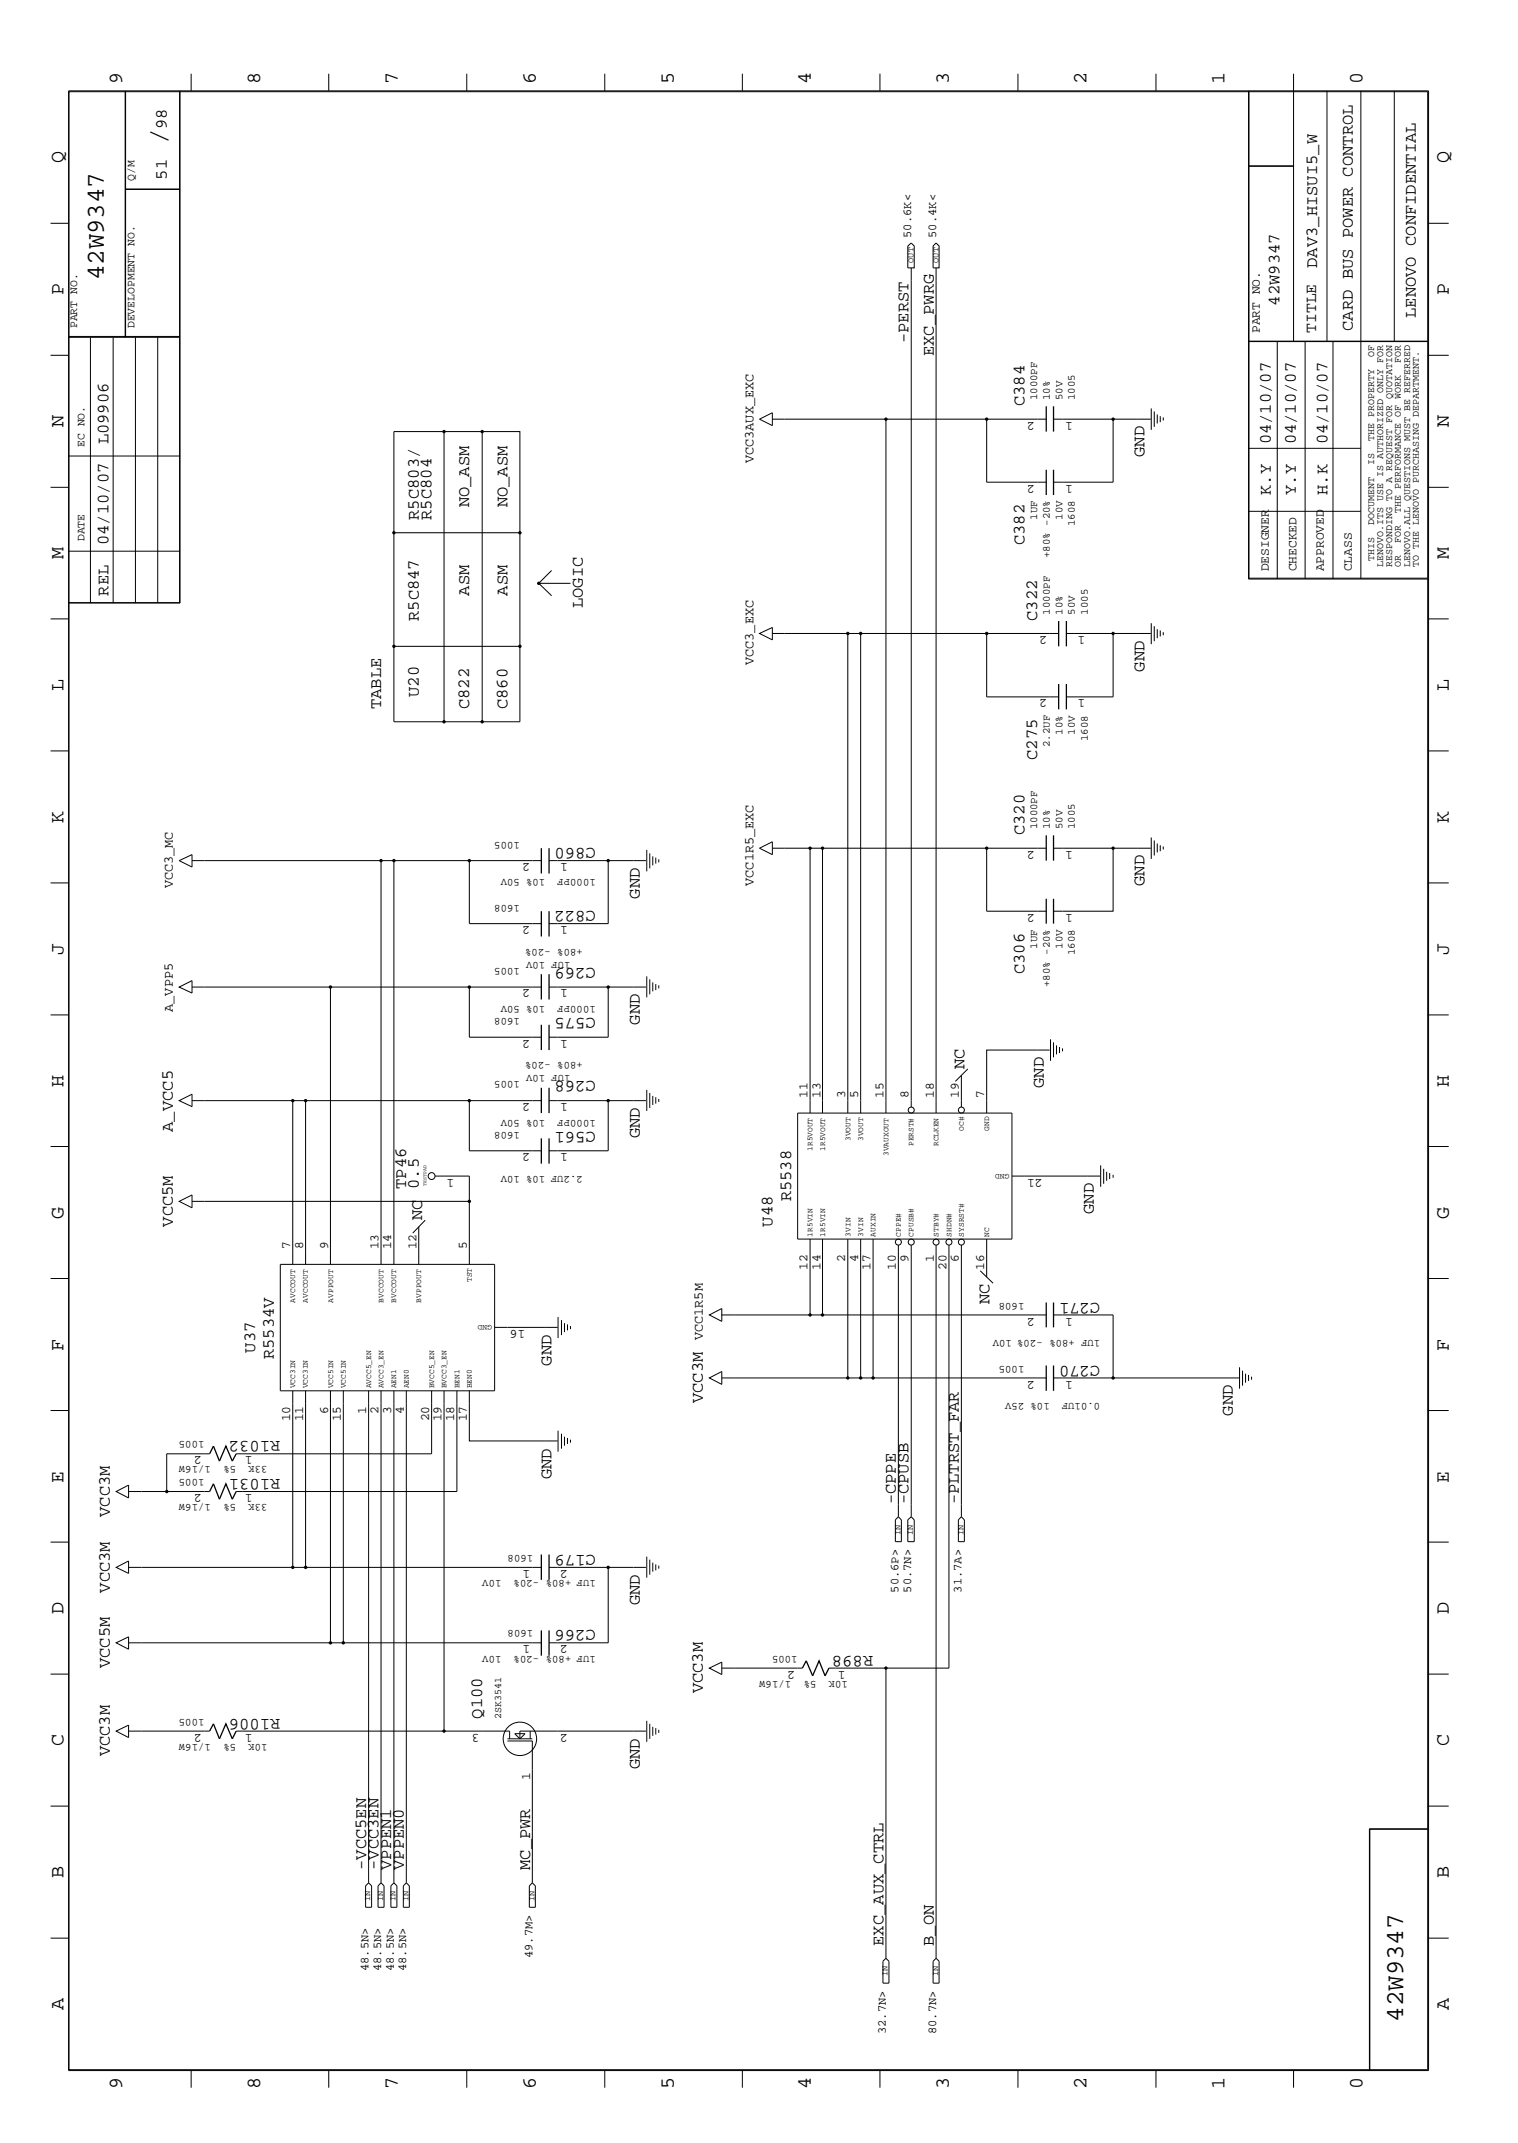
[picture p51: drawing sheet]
<svg xmlns="http://www.w3.org/2000/svg" width="300mm" height="423mm" viewBox="0 0 300 423" stroke-linecap="round" stroke-linejoin="round" font-family="sans-serif">
<defs><g id="words">
<text font-size="5.2" x="32.9" y="28.4" transform="rotate(-90 32.9 28.4)">/</text>
<g font-size="5.1">
<text x="20.5" y="55.4" transform="rotate(-90 20.5 55.4)">42W9347</text>
<text x="277.2" y="399.4" transform="rotate(-90 277.2 399.4)">42W9347</text>
</g>
<g font-size="4">
<text x="24.1" y="16.7" transform="rotate(-90 24.1 16.7)">9</text>
<text x="51.4" y="16.7" transform="rotate(-90 51.4 16.7)">8</text>
<text x="78.6" y="16.7" transform="rotate(-90 78.6 16.7)">7</text>
<text x="105.8" y="16.7" transform="rotate(-90 105.8 16.7)">6</text>
<text x="133.1" y="16.7" transform="rotate(-90 133.1 16.7)">5</text>
<text x="160.2" y="16.7" transform="rotate(-90 160.2 16.7)">4</text>
<text x="187.5" y="16.7" transform="rotate(-90 187.5 16.7)">3</text>
<text x="214.6" y="16.7" transform="rotate(-90 214.6 16.7)">2</text>
<text x="241.9" y="16.7" transform="rotate(-90 241.9 16.7)">1</text>
<text x="269.2" y="16.7" transform="rotate(-90 269.2 16.7)">0</text>
<text x="12.5" y="32.3" transform="rotate(-90 12.5 32.3)">Q</text>
<text x="286.2" y="32.3" transform="rotate(-90 286.2 32.3)">Q</text>
<text x="12.5" y="58.3" transform="rotate(-90 12.5 58.3)">P</text>
<text x="286.2" y="58.3" transform="rotate(-90 286.2 58.3)">P</text>
<text x="12.5" y="84.4" transform="rotate(-90 12.5 84.4)">N</text>
<text x="286.2" y="84.4" transform="rotate(-90 286.2 84.4)">N</text>
<text x="12.5" y="110.5" transform="rotate(-90 12.5 110.5)">M</text>
<text x="286.2" y="110.5" transform="rotate(-90 286.2 110.5)">M</text>
<text x="12.5" y="136.5" transform="rotate(-90 12.5 136.5)">L</text>
<text x="286.2" y="136.5" transform="rotate(-90 286.2 136.5)">L</text>
<text x="12.5" y="162.6" transform="rotate(-90 12.5 162.6)">K</text>
<text x="286.2" y="162.6" transform="rotate(-90 286.2 162.6)">K</text>
<text x="12.5" y="188.6" transform="rotate(-90 12.5 188.6)">J</text>
<text x="286.2" y="188.6" transform="rotate(-90 286.2 188.6)">J</text>
<text x="12.5" y="214.7" transform="rotate(-90 12.5 214.7)">H</text>
<text x="286.2" y="214.7" transform="rotate(-90 286.2 214.7)">H</text>
<text x="12.5" y="240.7" transform="rotate(-90 12.5 240.7)">G</text>
<text x="286.2" y="240.7" transform="rotate(-90 286.2 240.7)">G</text>
<text x="12.5" y="266.8" transform="rotate(-90 12.5 266.8)">F</text>
<text x="286.2" y="266.8" transform="rotate(-90 286.2 266.8)">F</text>
<text x="12.5" y="292.9" transform="rotate(-90 12.5 292.9)">E</text>
<text x="286.2" y="292.9" transform="rotate(-90 286.2 292.9)">E</text>
<text x="12.5" y="318.9" transform="rotate(-90 12.5 318.9)">D</text>
<text x="286.2" y="318.9" transform="rotate(-90 286.2 318.9)">D</text>
<text x="12.5" y="344.9" transform="rotate(-90 12.5 344.9)">C</text>
<text x="286.2" y="344.9" transform="rotate(-90 286.2 344.9)">C</text>
<text x="12.5" y="371" transform="rotate(-90 12.5 371)">B</text>
<text x="286.2" y="371" transform="rotate(-90 286.2 371)">B</text>
<text x="12.5" y="397" transform="rotate(-90 12.5 397)">A</text>
<text x="286.2" y="397" transform="rotate(-90 286.2 397)">A</text>
<text x="24.1" y="412.7" transform="rotate(-90 24.1 412.7)">9</text>
<text x="51.4" y="412.7" transform="rotate(-90 51.4 412.7)">8</text>
<text x="78.6" y="412.7" transform="rotate(-90 78.6 412.7)">7</text>
<text x="105.8" y="412.7" transform="rotate(-90 105.8 412.7)">6</text>
<text x="133.1" y="412.7" transform="rotate(-90 133.1 412.7)">5</text>
<text x="160.2" y="412.7" transform="rotate(-90 160.2 412.7)">4</text>
<text x="187.5" y="412.7" transform="rotate(-90 187.5 412.7)">3</text>
<text x="214.6" y="412.7" transform="rotate(-90 214.6 412.7)">2</text>
<text x="241.9" y="412.7" transform="rotate(-90 241.9 412.7)">1</text>
<text x="269.2" y="412.7" transform="rotate(-90 269.2 412.7)">0</text>
</g>
<g font-size="3.4">
<text x="32.9" y="25.5" transform="rotate(-90 32.9 25.5)">98</text>
<text x="32.9" y="35.5" transform="rotate(-90 32.9 35.5)">51</text>
<text x="260.2" y="52.9" transform="rotate(-90 260.2 52.9)">DAV3_HISUI5_W</text>
<text x="252.7" y="60.4" transform="rotate(-90 252.7 60.4)">42W9347</text>
<text x="267.2" y="65.4" transform="rotate(-90 267.2 65.4)">CARD BUS POWER CONTROL</text>
<text x="279.7" y="62.8" transform="rotate(-90 279.7 62.8)">LENOVO CONFIDENTIAL</text>
<text x="179.5" y="67.8" transform="rotate(-90 179.5 67.8)">-PERST</text>
<text x="184.5" y="70.4" transform="rotate(-90 184.5 70.4)">EXC_PWRG</text>
<text x="202.4" y="80.3" transform="rotate(-90 202.4 80.3)">C384</text>
<text x="21.4" y="87.8" transform="rotate(-90 21.4 87.8)">L09906</text>
<text x="251" y="87.8" transform="rotate(-90 251 87.8)">04/10/07</text>
<text x="255.9" y="87.8" transform="rotate(-90 255.9 87.8)">04/10/07</text>
<text x="262.2" y="87.8" transform="rotate(-90 262.2 87.8)">04/10/07</text>
<text x="226.1" y="90.3" transform="rotate(-90 226.1 90.3)">GND</text>
<text x="92.7" y="100.2" transform="rotate(-90 92.7 100.2)">NO_ASM</text>
<text x="100.2" y="100.2" transform="rotate(-90 100.2 100.2)">NO_ASM</text>
<text x="251" y="97.8" transform="rotate(-90 251 97.8)">K.Y</text>
<text x="255.9" y="97.8" transform="rotate(-90 255.9 97.8)">Y.Y</text>
<text x="262.2" y="97.8" transform="rotate(-90 262.2 97.8)">H.K</text>
<text x="21.4" y="107.7" transform="rotate(-90 21.4 107.7)">04/10/07</text>
<text x="82.7" y="102.7" transform="rotate(-90 82.7 102.7)">R5C803/</text>
<text x="85.3" y="102.7" transform="rotate(-90 85.3 102.7)">R5C804</text>
<text x="202.4" y="107.7" transform="rotate(-90 202.4 107.7)">C382</text>
<text x="21.4" y="117.7" transform="rotate(-90 21.4 117.7)">REL</text>
<text x="92.7" y="117.7" transform="rotate(-90 92.7 117.7)">ASM</text>
<text x="100.2" y="117.7" transform="rotate(-90 100.2 117.7)">ASM</text>
<text x="82.7" y="122.7" transform="rotate(-90 82.7 122.7)">R5C847</text>
<text x="115.1" y="120.1" transform="rotate(-90 115.1 120.1)">LOGIC</text>
<text x="204.9" y="122.7" transform="rotate(-90 204.9 122.7)">C322</text>
<text x="82.7" y="137.7" transform="rotate(-90 82.7 137.7)">U20</text>
<text x="226.1" y="132.7" transform="rotate(-90 226.1 132.7)">GND</text>
<text x="75.3" y="140.1" transform="rotate(-90 75.3 140.1)">TABLE</text>
<text x="92.7" y="140.1" transform="rotate(-90 92.7 140.1)">C822</text>
<text x="100.2" y="140.1" transform="rotate(-90 100.2 140.1)">C860</text>
<text x="204.9" y="150.1" transform="rotate(-90 204.9 150.1)">C275</text>
<text x="117.7" y="167.6" transform="rotate(-180 117.7 167.6)">C860</text>
<text x="202.4" y="165" transform="rotate(-90 202.4 165)">C320</text>
<text x="126.4" y="177.5" transform="rotate(-90 126.4 177.5)">GND</text>
<text x="226.1" y="175" transform="rotate(-90 226.1 175)">GND</text>
<text x="117.7" y="180" transform="rotate(-180 117.7 180)">C822</text>
<text x="117.7" y="191.2" transform="rotate(-180 117.7 191.2)">C269</text>
<text x="202.4" y="192.4" transform="rotate(-90 202.4 192.4)">C306</text>
<text x="117.7" y="201.2" transform="rotate(-180 117.7 201.2)">C575</text>
<text x="126.4" y="202.4" transform="rotate(-90 126.4 202.4)">GND</text>
<text x="117.7" y="213.6" transform="rotate(-180 117.7 213.6)">C268</text>
<text x="190.5" y="211.2" transform="rotate(-90 190.5 211.2)">NC</text>
<text x="206.2" y="214.9" transform="rotate(-90 206.2 214.9)">GND</text>
<text x="34.1" y="223.6" transform="rotate(-90 34.1 223.6)">A_VCC5</text>
<text x="117.7" y="223.6" transform="rotate(-180 117.7 223.6)">C561</text>
<text x="126.4" y="224.9" transform="rotate(-90 126.4 224.9)">GND</text>
<text x="80.3" y="234.9" transform="rotate(-90 80.3 234.9)">TP46</text>
<text x="82.7" y="234.9" transform="rotate(-90 82.7 234.9)">0.5</text>
<text x="156.3" y="237.3" transform="rotate(-90 156.3 237.3)">R5538</text>
<text x="216.1" y="239.8" transform="rotate(-90 216.1 239.8)">GND</text>
<text x="34.1" y="242.3" transform="rotate(-90 34.1 242.3)">VCC5M</text>
<text x="83.4" y="241" transform="rotate(-90 83.4 241)">NC</text>
<text x="152.6" y="242.3" transform="rotate(-90 152.6 242.3)">U48</text>
<text x="195.5" y="257.6" transform="rotate(-90 195.5 257.6)">NC</text>
<text x="217.3" y="257.3" transform="rotate(-180 217.3 257.3)">C271</text>
<text x="50.4" y="267.2" transform="rotate(-90 50.4 267.2)">U37</text>
<text x="54.1" y="268.5" transform="rotate(-90 54.1 268.5)">R5534V</text>
<text x="109" y="269.7" transform="rotate(-90 109 269.7)">GND</text>
<text x="217.3" y="269.7" transform="rotate(-180 217.3 269.7)">C270</text>
<text x="138.9" y="277.2" transform="rotate(-90 138.9 277.2)">VCC3M</text>
<text x="243.5" y="279.7" transform="rotate(-90 243.5 279.7)">GND</text>
<text x="55.4" y="284.6" transform="rotate(-180 55.4 284.6)">R1032</text>
<text x="55.4" y="292.2" transform="rotate(-180 55.4 292.2)">R1031</text>
<text x="109" y="292.2" transform="rotate(-90 109 292.2)">GND</text>
<text x="21.7" y="299.6" transform="rotate(-90 21.7 299.6)">VCC3M</text>
<text x="177" y="297.2" transform="rotate(-90 177 297.2)">-CPPE</text>
<text x="179.5" y="297.2" transform="rotate(-90 179.5 297.2)">-CPUSB</text>
<text x="189.4" y="297.2" transform="rotate(-90 189.4 297.2)">-PLTRST_FAR</text>
<text x="117.7" y="307.1" transform="rotate(-180 117.7 307.1)">C179</text>
<text x="21.7" y="314.6" transform="rotate(-90 21.7 314.6)">VCC3M</text>
<text x="126.4" y="317.1" transform="rotate(-90 126.4 317.1)">GND</text>
<text x="117.7" y="322.1" transform="rotate(-180 117.7 322.1)">C266</text>
<text x="21.7" y="329.5" transform="rotate(-90 21.7 329.5)">VCC5M</text>
<text x="172.5" y="327.1" transform="rotate(-180 172.5 327.1)">R898</text>
<text x="138.9" y="334.5" transform="rotate(-90 138.9 334.5)">VCC3M</text>
<text x="55.4" y="339.5" transform="rotate(-180 55.4 339.5)">R1006</text>
<text x="95.2" y="339.5" transform="rotate(-90 95.2 339.5)">Q100</text>
<text x="21.7" y="347" transform="rotate(-90 21.7 347)">VCC3M</text>
<text x="126.4" y="349.5" transform="rotate(-90 126.4 349.5)">GND</text>
<text x="72.3" y="369.4" transform="rotate(-90 72.3 369.4)">-VCC5EN</text>
<text x="74.8" y="369.4" transform="rotate(-90 74.8 369.4)">-VCC3EN</text>
<text x="77.3" y="369.4" transform="rotate(-90 77.3 369.4)">VPPEN1</text>
<text x="79.8" y="369.4" transform="rotate(-90 79.8 369.4)">VPPEN0</text>
<text x="104.7" y="369.4" transform="rotate(-90 104.7 369.4)">MC_PWR</text>
<text x="174.5" y="384.4" transform="rotate(-90 174.5 384.4)">EXC_AUX_CTRL</text>
<text x="184.5" y="384.4" transform="rotate(-90 184.5 384.4)">B_ON</text>
</g>
<text font-size="3.2" x="260" y="65.8" transform="rotate(-90 260 65.8)">TITLE</text>
<g font-size="2.7">
<text x="148.8" y="91.5" transform="rotate(-90 148.8 91.5)">VCC3AUX_EXC</text>
<text x="148.8" y="131.4" transform="rotate(-90 148.8 131.4)">VCC3_EXC</text>
<text x="34.1" y="175.5" transform="rotate(-90 34.1 175.5)">VCC3_MC</text>
<text x="148.8" y="175" transform="rotate(-90 148.8 175)">VCC1R5_EXC</text>
<text x="34.1" y="199.9" transform="rotate(-90 34.1 199.9)">A_VPP5</text>
<text x="138.9" y="264.8" transform="rotate(-90 138.9 264.8)">VCC1R5M</text>
</g>
<g font-size="2.5">
<text x="248.8" y="65.8" transform="rotate(-90 248.8 65.8)">PART NO.</text>
<text x="204.4" y="83.3" transform="rotate(-180 204.4 83.3)">2</text>
<text x="211.9" y="83.3" transform="rotate(-180 211.9 83.3)">1</text>
<text x="204.4" y="95.8" transform="rotate(-180 204.4 95.8)">2</text>
<text x="211.9" y="95.8" transform="rotate(-180 211.9 95.8)">1</text>
<text x="250.6" y="112.9" transform="rotate(-90 250.6 112.9)">DESIGNER</text>
<text x="256.1" y="112.9" transform="rotate(-90 256.1 112.9)">CHECKED</text>
<text x="261.5" y="112.9" transform="rotate(-90 261.5 112.9)">APPROVED</text>
<text x="267" y="112.9" transform="rotate(-90 267 112.9)">CLASS</text>
<text x="206.8" y="125.6" transform="rotate(-180 206.8 125.6)">2</text>
<text x="214.4" y="125.6" transform="rotate(-180 214.4 125.6)">1</text>
<text x="206.8" y="138.1" transform="rotate(-180 206.8 138.1)">2</text>
<text x="214.4" y="138.1" transform="rotate(-180 214.4 138.1)">1</text>
<text x="104.7" y="170.5" transform="rotate(-180 104.7 170.5)">2</text>
<text x="112.2" y="170.5" transform="rotate(-180 112.2 170.5)">1</text>
<text x="204.4" y="168.1" transform="rotate(-180 204.4 168.1)">2</text>
<text x="211.9" y="168.1" transform="rotate(-180 211.9 168.1)">1</text>
<text x="104.7" y="183" transform="rotate(-180 104.7 183)">2</text>
<text x="112.2" y="183" transform="rotate(-180 112.2 183)">1</text>
<text x="204.4" y="180.5" transform="rotate(-180 204.4 180.5)">2</text>
<text x="211.9" y="180.5" transform="rotate(-180 211.9 180.5)">1</text>
<text x="104.7" y="195.4" transform="rotate(-180 104.7 195.4)">2</text>
<text x="112.2" y="195.4" transform="rotate(-180 112.2 195.4)">1</text>
<text x="104.7" y="205.4" transform="rotate(-180 104.7 205.4)">2</text>
<text x="112.2" y="205.4" transform="rotate(-180 112.2 205.4)">1</text>
<text x="104.7" y="217.8" transform="rotate(-180 104.7 217.8)">2</text>
<text x="112.2" y="217.8" transform="rotate(-180 112.2 217.8)">1</text>
<text x="159.5" y="216.9" transform="rotate(-90 159.5 216.9)">11</text>
<text x="162.1" y="216.9" transform="rotate(-90 162.1 216.9)">13</text>
<text x="167" y="216.9" transform="rotate(-90 167 216.9)">3</text>
<text x="169.5" y="216.9" transform="rotate(-90 169.5 216.9)">5</text>
<text x="174.5" y="216.9" transform="rotate(-90 174.5 216.9)">15</text>
<text x="179.5" y="216.9" transform="rotate(-90 179.5 216.9)">8</text>
<text x="184.5" y="216.9" transform="rotate(-90 184.5 216.9)">18</text>
<text x="189.4" y="216.9" transform="rotate(-90 189.4 216.9)">19</text>
<text x="194.4" y="216.9" transform="rotate(-90 194.4 216.9)">7</text>
<text x="104.7" y="227.8" transform="rotate(-180 104.7 227.8)">2</text>
<text x="112.2" y="227.8" transform="rotate(-180 112.2 227.8)">1</text>
<text x="89.7" y="232.8" transform="rotate(-180 89.7 232.8)">1</text>
<text x="205.9" y="232.8" transform="rotate(-180 205.9 232.8)">21</text>
<text x="57.3" y="246.8" transform="rotate(-90 57.3 246.8)">7</text>
<text x="59.9" y="246.8" transform="rotate(-90 59.9 246.8)">8</text>
<text x="64.9" y="246.8" transform="rotate(-90 64.9 246.8)">9</text>
<text x="74.8" y="246.8" transform="rotate(-90 74.8 246.8)">13</text>
<text x="77.3" y="246.8" transform="rotate(-90 77.3 246.8)">14</text>
<text x="82.3" y="246.8" transform="rotate(-90 82.3 246.8)">12</text>
<text x="92.2" y="246.8" transform="rotate(-90 92.2 246.8)">5</text>
<text x="159.5" y="250.9" transform="rotate(-90 159.5 250.9)">12</text>
<text x="162.1" y="250.9" transform="rotate(-90 162.1 250.9)">14</text>
<text x="167" y="249.3" transform="rotate(-90 167 249.3)">2</text>
<text x="169.5" y="249.3" transform="rotate(-90 169.5 249.3)">4</text>
<text x="172" y="250.9" transform="rotate(-90 172 250.9)">17</text>
<text x="177" y="250.9" transform="rotate(-90 177 250.9)">10</text>
<text x="179.5" y="249.3" transform="rotate(-90 179.5 249.3)">9</text>
<text x="184.5" y="249.3" transform="rotate(-90 184.5 249.3)">1</text>
<text x="186.9" y="250.9" transform="rotate(-90 186.9 250.9)">20</text>
<text x="189.4" y="249.3" transform="rotate(-90 189.4 249.3)">6</text>
<text x="194.4" y="250.9" transform="rotate(-90 194.4 250.9)">16</text>
<text x="103.7" y="262.7" transform="rotate(-180 103.7 262.7)">16</text>
<text x="204.4" y="260.3" transform="rotate(-180 204.4 260.3)">2</text>
<text x="211.9" y="260.3" transform="rotate(-180 211.9 260.3)">1</text>
<text x="204.4" y="272.7" transform="rotate(-180 204.4 272.7)">2</text>
<text x="211.9" y="272.7" transform="rotate(-180 211.9 272.7)">1</text>
<text x="57.3" y="280.8" transform="rotate(-90 57.3 280.8)">10</text>
<text x="59.9" y="280.8" transform="rotate(-90 59.9 280.8)">11</text>
<text x="64.9" y="279.2" transform="rotate(-90 64.9 279.2)">6</text>
<text x="67.3" y="280.8" transform="rotate(-90 67.3 280.8)">15</text>
<text x="72.3" y="279.2" transform="rotate(-90 72.3 279.2)">1</text>
<text x="74.8" y="279.2" transform="rotate(-90 74.8 279.2)">2</text>
<text x="77.3" y="279.2" transform="rotate(-90 77.3 279.2)">3</text>
<text x="79.8" y="279.2" transform="rotate(-90 79.8 279.2)">4</text>
<text x="84.8" y="280.8" transform="rotate(-90 84.8 280.8)">20</text>
<text x="87.2" y="280.8" transform="rotate(-90 87.2 280.8)">19</text>
<text x="89.7" y="280.8" transform="rotate(-90 89.7 280.8)">18</text>
<text x="92.2" y="280.8" transform="rotate(-90 92.2 280.8)">17</text>
<text x="39.9" y="287.7" transform="rotate(-180 39.9 287.7)">2</text>
<text x="49.9" y="287.7" transform="rotate(-180 49.9 287.7)">1</text>
<text x="39.9" y="295.1" transform="rotate(-180 39.9 295.1)">2</text>
<text x="49.9" y="295.1" transform="rotate(-180 49.9 295.1)">1</text>
<text x="104.7" y="310.1" transform="rotate(-180 104.7 310.1)">1</text>
<text x="112.2" y="310.1" transform="rotate(-180 112.2 310.1)">2</text>
<text x="104.7" y="325" transform="rotate(-180 104.7 325)">1</text>
<text x="112.2" y="325" transform="rotate(-180 112.2 325)">2</text>
<text x="157.1" y="330" transform="rotate(-180 157.1 330)">2</text>
<text x="167" y="330" transform="rotate(-180 167 330)">1</text>
<text x="39.9" y="342.5" transform="rotate(-180 39.9 342.5)">2</text>
<text x="49.9" y="342.5" transform="rotate(-180 49.9 342.5)">1</text>
<text x="94.7" y="342.5" transform="rotate(-180 94.7 342.5)">3</text>
<text x="112.2" y="342.5" transform="rotate(-180 112.2 342.5)">2</text>
<text x="104.7" y="351.5" transform="rotate(-90 104.7 351.5)">1</text>
</g>
<g font-size="2.4">
<text x="180" y="47" transform="rotate(-90 180 47)">50.6K&lt;</text>
<text x="184.9" y="47" transform="rotate(-90 184.9 47)">50.4K&lt;</text>
<text x="177.5" y="314.6" transform="rotate(-90 177.5 314.6)">50.6P&gt;</text>
<text x="180" y="314.6" transform="rotate(-90 180 314.6)">50.7N&gt;</text>
<text x="189.9" y="314.6" transform="rotate(-90 189.9 314.6)">31.7A&gt;</text>
<text x="72.8" y="389.4" transform="rotate(-90 72.8 389.4)">48.5N&gt;</text>
<text x="75.3" y="389.4" transform="rotate(-90 75.3 389.4)">48.5N&gt;</text>
<text x="77.8" y="389.4" transform="rotate(-90 77.8 389.4)">48.5N&gt;</text>
<text x="80.3" y="389.4" transform="rotate(-90 80.3 389.4)">48.5N&gt;</text>
<text x="105.2" y="386.8" transform="rotate(-90 105.2 386.8)">49.7M&gt;</text>
<text x="175" y="401.8" transform="rotate(-90 175 401.8)">32.7N&gt;</text>
<text x="184.9" y="401.8" transform="rotate(-90 184.9 401.8)">80.7N&gt;</text>
</g>
<g font-size="2.3">
<text x="26.6" y="35.7" transform="rotate(-90 26.6 35.7)">Q/M</text>
<text x="15.2" y="64.9" transform="rotate(-90 15.2 64.9)">PART NO.</text>
<text x="26.6" y="64.9" transform="rotate(-90 26.6 64.9)">DEVELOPMENT NO.</text>
<text x="16.7" y="88.3" transform="rotate(-90 16.7 88.3)">EC NO.</text>
<text x="16.7" y="106.9" transform="rotate(-90 16.7 106.9)">DATE</text>
</g>
<g font-size="2.1">
<text x="204.9" y="79.1" transform="rotate(-90 204.9 79.1)">1000PF</text>
<text x="207.3" y="79.1" transform="rotate(-90 207.3 79.1)">10%</text>
<text x="209.9" y="79.1" transform="rotate(-90 209.9 79.1)">50V</text>
<text x="212.3" y="79.1" transform="rotate(-90 212.3 79.1)">1005</text>
<text x="204.9" y="102.7" transform="rotate(-90 204.9 102.7)">1UF</text>
<text x="209.9" y="102.7" transform="rotate(-90 209.9 102.7)">10V</text>
<text x="212.3" y="104" transform="rotate(-90 212.3 104)">1608</text>
<text x="207.3" y="110.2" transform="rotate(-90 207.3 110.2)">+80% -20%</text>
<text x="207.3" y="121.4" transform="rotate(-90 207.3 121.4)">1000PF</text>
<text x="209.9" y="121.4" transform="rotate(-90 209.9 121.4)">10%</text>
<text x="212.3" y="121.4" transform="rotate(-90 212.3 121.4)">50V</text>
<text x="214.9" y="121.4" transform="rotate(-90 214.9 121.4)">1005</text>
<text x="207.3" y="147.6" transform="rotate(-90 207.3 147.6)">2.2UF</text>
<text x="209.9" y="145.1" transform="rotate(-90 209.9 145.1)">10%</text>
<text x="212.3" y="145.1" transform="rotate(-90 212.3 145.1)">10V</text>
<text x="214.9" y="146.4" transform="rotate(-90 214.9 146.4)">1608</text>
<text x="102.7" y="166.3" transform="rotate(-180 102.7 166.3)">1005</text>
<text x="204.9" y="163.8" transform="rotate(-90 204.9 163.8)">1000PF</text>
<text x="207.3" y="163.8" transform="rotate(-90 207.3 163.8)">10%</text>
<text x="209.9" y="163.8" transform="rotate(-90 209.9 163.8)">50V</text>
<text x="212.3" y="163.8" transform="rotate(-90 212.3 163.8)">1005</text>
<text x="107.7" y="173.7" transform="rotate(-180 107.7 173.7)">10% 50V</text>
<text x="117.7" y="173.7" transform="rotate(-180 117.7 173.7)">1000PF</text>
<text x="102.7" y="178.7" transform="rotate(-180 102.7 178.7)">1608</text>
<text x="102.7" y="191.2" transform="rotate(-180 102.7 191.2)">1005</text>
<text x="112.7" y="190" transform="rotate(-180 112.7 190)">1UF 10V</text>
<text x="115.1" y="187.5" transform="rotate(-180 115.1 187.5)">+80% -20%</text>
<text x="204.9" y="187.5" transform="rotate(-90 204.9 187.5)">1UF</text>
<text x="209.9" y="187.5" transform="rotate(-90 209.9 187.5)">10V</text>
<text x="212.3" y="188.7" transform="rotate(-90 212.3 188.7)">1608</text>
<text x="207.3" y="195" transform="rotate(-90 207.3 195)">+80% -20%</text>
<text x="102.7" y="201.2" transform="rotate(-180 102.7 201.2)">1608</text>
<text x="107.7" y="198.7" transform="rotate(-180 107.7 198.7)">10% 50V</text>
<text x="117.7" y="198.7" transform="rotate(-180 117.7 198.7)">1000PF</text>
<text x="115.1" y="209.9" transform="rotate(-180 115.1 209.9)">+80% -20%</text>
<text x="102.7" y="213.6" transform="rotate(-180 102.7 213.6)">1005</text>
<text x="112.7" y="212.4" transform="rotate(-180 112.7 212.4)">1UF 10V</text>
<text x="107.7" y="221.1" transform="rotate(-180 107.7 221.1)">10% 50V</text>
<text x="117.7" y="221.1" transform="rotate(-180 117.7 221.1)">1000PF</text>
<text x="102.7" y="223.6" transform="rotate(-180 102.7 223.6)">1608</text>
<text x="115.1" y="232.3" transform="rotate(-180 115.1 232.3)">2.2UF 10% 10V</text>
<text x="202.4" y="257.3" transform="rotate(-180 202.4 257.3)">1608</text>
<text x="202.4" y="269.7" transform="rotate(-180 202.4 269.7)">1005</text>
<text x="217.3" y="264.8" transform="rotate(-180 217.3 264.8)">1UF +80% -20% 10V</text>
<text x="207.3" y="277.2" transform="rotate(-180 207.3 277.2)">10% 25V</text>
<text x="217.3" y="277.2" transform="rotate(-180 217.3 277.2)">0.01UF</text>
<text x="40.4" y="284.6" transform="rotate(-180 40.4 284.6)">1005</text>
<text x="40.4" y="292.2" transform="rotate(-180 40.4 292.2)">1005</text>
<text x="41.7" y="289.6" transform="rotate(-180 41.7 289.6)">1/16W</text>
<text x="46.7" y="289.6" transform="rotate(-180 46.7 289.6)">5%</text>
<text x="52.8" y="289.6" transform="rotate(-180 52.8 289.6)">33K</text>
<text x="41.7" y="297.2" transform="rotate(-180 41.7 297.2)">1/16W</text>
<text x="46.7" y="297.2" transform="rotate(-180 46.7 297.2)">5%</text>
<text x="52.8" y="297.2" transform="rotate(-180 52.8 297.2)">33K</text>
<text x="105.3" y="307.1" transform="rotate(-180 105.3 307.1)">1608</text>
<text x="99.1" y="312.1" transform="rotate(-180 99.1 312.1)">10V</text>
<text x="117.7" y="312.1" transform="rotate(-180 117.7 312.1)">1UF +80% -20%</text>
<text x="105.3" y="322.1" transform="rotate(-180 105.3 322.1)">1608</text>
<text x="99.1" y="327.1" transform="rotate(-180 99.1 327.1)">10V</text>
<text x="117.7" y="327.1" transform="rotate(-180 117.7 327.1)">1UF +80% -20%</text>
<text x="157.6" y="327.1" transform="rotate(-180 157.6 327.1)">1005</text>
<text x="156.3" y="332.1" transform="rotate(-180 156.3 332.1)">1/16W</text>
<text x="161.3" y="332.1" transform="rotate(-180 161.3 332.1)">5%</text>
<text x="167.5" y="332.1" transform="rotate(-180 167.5 332.1)">10K</text>
<text x="40.4" y="339.5" transform="rotate(-180 40.4 339.5)">1005</text>
<text x="41.7" y="344.5" transform="rotate(-180 41.7 344.5)">1/16W</text>
<text x="46.7" y="344.5" transform="rotate(-180 46.7 344.5)">5%</text>
<text x="52.8" y="344.5" transform="rotate(-180 52.8 344.5)">10K</text>
</g>
<g font-size="2">
<text x="271.4" y="70.4" transform="rotate(-90 271.4 70.4)">OF</text>
<text x="276.7" y="71.6" transform="rotate(-90 276.7 71.6)">FOR</text>
<text x="271.4" y="87" transform="rotate(-90 271.4 87)">THE PROPERTY</text>
<text x="271.4" y="91.8" transform="rotate(-90 271.4 91.8)">IS</text>
<text x="276.7" y="101.3" transform="rotate(-90 276.7 101.3)">THE PERFORMANCE OF WORK</text>
<text x="271.4" y="103.6" transform="rotate(-90 271.4 103.6)">DOCUMENT</text>
<text x="276.7" y="107.2" transform="rotate(-90 276.7 107.2)">FOR</text>
<text x="271.4" y="110.7" transform="rotate(-90 271.4 110.7)">THIS</text>
<text x="273.2" y="111.9" transform="rotate(-90 273.2 111.9)">LENOVO.ITS USE IS AUTHORIZED ONLY FOR</text>
<text x="275" y="111.9" transform="rotate(-90 275 111.9)">RESPONDING TO A REQUEST FOR QUOTATION</text>
<text x="276.7" y="111.9" transform="rotate(-90 276.7 111.9)">OR</text>
<text x="278.6" y="111.9" transform="rotate(-90 278.6 111.9)">LENOVO.ALL QUESTIONS MUST BE REFERRED</text>
<text x="280.2" y="111.9" transform="rotate(-90 280.2 111.9)">TO THE LENOVO PURCHASING DEPARTMENT.</text>
<text x="99" y="339.6" transform="rotate(-90 99 339.6)">2SK3541</text>
</g>
<g font-size="1.7">
<text x="180.4" y="51.9" transform="rotate(-90 180.4 51.9)">OUT</text>
<text x="185.4" y="51.9" transform="rotate(-90 185.4 51.9)">OUT</text>
<text x="177.9" y="303.2" transform="rotate(-90 177.9 303.2)">IN</text>
<text x="180.3" y="303.2" transform="rotate(-90 180.3 303.2)">IN</text>
<text x="190.3" y="303.2" transform="rotate(-90 190.3 303.2)">IN</text>
<text x="73.2" y="375.5" transform="rotate(-90 73.2 375.5)">IN</text>
<text x="75.7" y="375.5" transform="rotate(-90 75.7 375.5)">IN</text>
<text x="78.1" y="375.5" transform="rotate(-90 78.1 375.5)">IN</text>
<text x="80.7" y="375.5" transform="rotate(-90 80.7 375.5)">IN</text>
<text x="105.6" y="375.5" transform="rotate(-90 105.6 375.5)">IN</text>
<text x="175.3" y="390.4" transform="rotate(-90 175.3 390.4)">IN</text>
<text x="185.3" y="390.4" transform="rotate(-90 185.3 390.4)">IN</text>
</g>
<g font-size="1.6">
<text x="160.5" y="227.3" transform="rotate(-90 160.5 227.3)">1R5VOUT</text>
<text x="163" y="227.3" transform="rotate(-90 163 227.3)">1R5VOUT</text>
<text x="168" y="225.4" transform="rotate(-90 168 225.4)">3VOUT</text>
<text x="170.5" y="225.4" transform="rotate(-90 170.5 225.4)">3VOUT</text>
<text x="180.4" y="226.4" transform="rotate(-90 180.4 226.4)">PERST#</text>
<text x="185.4" y="226.4" transform="rotate(-90 185.4 226.4)">RCLKEN</text>
<text x="190.4" y="223.4" transform="rotate(-90 190.4 223.4)">OC#</text>
<text x="195.4" y="223.4" transform="rotate(-90 195.4 223.4)">GND</text>
<text x="175.5" y="228.3" transform="rotate(-90 175.5 228.3)">3VAUXOUT</text>
<text x="199.4" y="231.8" transform="rotate(-180 199.4 231.8)">GND</text>
<text x="160.5" y="244.3" transform="rotate(-90 160.5 244.3)">1R5VIN</text>
<text x="163" y="244.3" transform="rotate(-90 163 244.3)">1R5VIN</text>
<text x="168" y="244.3" transform="rotate(-90 168 244.3)">3VIN</text>
<text x="170.5" y="244.3" transform="rotate(-90 170.5 244.3)">3VIN</text>
<text x="173" y="244.3" transform="rotate(-90 173 244.3)">AUXIN</text>
<text x="178" y="244.3" transform="rotate(-90 178 244.3)">CPPE#</text>
<text x="180.4" y="244.3" transform="rotate(-90 180.4 244.3)">CPUSB#</text>
<text x="185.4" y="244.3" transform="rotate(-90 185.4 244.3)">STBY#</text>
<text x="188" y="244.3" transform="rotate(-90 188 244.3)">SHDN#</text>
<text x="190.4" y="244.3" transform="rotate(-90 190.4 244.3)">SYSRST#</text>
<text x="195.4" y="244.3" transform="rotate(-90 195.4 244.3)">NC</text>
<text x="58.3" y="257.3" transform="rotate(-90 58.3 257.3)">AVCCOUT</text>
<text x="60.8" y="257.3" transform="rotate(-90 60.8 257.3)">AVCCOUT</text>
<text x="65.8" y="257.3" transform="rotate(-90 65.8 257.3)">AVPPOUT</text>
<text x="75.8" y="257.3" transform="rotate(-90 75.8 257.3)">BVCCOUT</text>
<text x="78.2" y="257.3" transform="rotate(-90 78.2 257.3)">BVCCOUT</text>
<text x="83.2" y="257.3" transform="rotate(-90 83.2 257.3)">BVPPOUT</text>
<text x="93.2" y="253.2" transform="rotate(-90 93.2 253.2)">TST</text>
<text x="97.2" y="261.8" transform="rotate(-180 97.2 261.8)">GND</text>
<text x="58.3" y="274.2" transform="rotate(-90 58.3 274.2)">VCC3IN</text>
<text x="60.8" y="274.2" transform="rotate(-90 60.8 274.2)">VCC3IN</text>
<text x="65.8" y="274.2" transform="rotate(-90 65.8 274.2)">VCC5IN</text>
<text x="68.3" y="274.2" transform="rotate(-90 68.3 274.2)">VCC5IN</text>
<text x="73.3" y="274.2" transform="rotate(-90 73.3 274.2)">AVCC5_EN</text>
<text x="75.8" y="274.2" transform="rotate(-90 75.8 274.2)">AVCC3_EN</text>
<text x="78.2" y="274.2" transform="rotate(-90 78.2 274.2)">AEN1</text>
<text x="80.8" y="274.2" transform="rotate(-90 80.8 274.2)">AEN0</text>
<text x="85.8" y="274.2" transform="rotate(-90 85.8 274.2)">BVCC5_EN</text>
<text x="88.2" y="274.2" transform="rotate(-90 88.2 274.2)">BVCC3_EN</text>
<text x="90.8" y="274.2" transform="rotate(-90 90.8 274.2)">BEN1</text>
<text x="93.2" y="274.2" transform="rotate(-90 93.2 274.2)">BEN0</text>
</g>
<text font-size="1" x="84.2" y="234.2" transform="rotate(-90 84.2 234.2)">TESTPAD</text>
</g></defs>
<g fill="none" stroke="#000" stroke-width=".2">
<path d="M13.5 17.9h268.7v391.1h-268.7zM13.6 18.1h268.4v390.8h-268.4zM24.7 17.9v48.7M24.8 17.9v48.7M35.5 17.9v101.2M35.6 17.9v101.2h-22.1M37.8 14.6v3.3M64.9 14.6v3.3M92.2 14.6v3.3M119.5 14.6v3.3M146.6 14.6v3.3M173.8 14.6v3.3"/>
<path d="M201.1 14.6v3.3M228.3 14.6v3.3M246.6 17.9v96.5h35.4M246.7 17.9v96.5M255.5 14.6v52.9M262.1 17.9v49.6M268.8 17.9v96.5M275.4 17.9v49.6M24.8 37.4h10.8M24.8 37.3h10.8M246.6 32.9h8.9M246.6 32.8h8.9"/>
<path d="M10 44.1h3.5M179.3 48.6l.7-.6 .6 .6v4.3h-1.3zM180 52.9v165.8M184.3 48.6l.6-.6 .6 .6v4.3h-1.2zM184.9 52.9v167M282 44.1h4.2M10 70.2h3.5M13.5 66.6h22.1M13.5 66.5h22.1M17.9 66.6v52.5M22.4 66.6v52.5M26.8 66.6v52.5"/>
<path d="M31.2 66.6v52.4M246.6 67.5h35.4M246.6 67.4h35.4M252.3 67.5v46.9M257.8 67.5v46.9M263.3 67.5v46.9M282 70.2h4.2M10 96.3h3.5M13.5 90.1h22.1M87.7 85.3h-9.9v19.9h24.9M95.3 85.3v57.3M150 82.8l2.6-1.3v2.6z"/>
<path d="M152.6 82.8h22.4v137.1M175 82.8h31.7M194.9 82.8v12.4h11.8M208.1 82.8h11.8M227.3 82.8h-7.4v12.4h-11.8M227.4 80.7v4.2M228 81.3v3M228.6 81.9v1.8M229.2 82.2v1.2M229.8 82.5v.6M246.6 88.6h22.2M282 96.3h4.2"/>
<path d="M13.5 119h22.1M13.5 108.9h22.1M77.8 105.2v37.4h24.9v-37.4M102.7 105.2v-19.9h-15v57.3M109 112.7l-2.6 2.5M112.7 115.2h-6.3l2.6 2.5M246.6 114.2h35.4M246.6 101h22.2M10 122.3h3.5M77.8 127.7h24.9M150 125.1l2.6-1.1v2.4zM152.6 125.1h14.9"/>
<path d="M167.5 125.1h2.5v94.8M167.5 125.1v94.8M170 125.1h39.1M194.9 125.1v12.6h14.2M210.7 125.1h16.6M219.9 125.1v12.6h-9.2M227.4 123.1v4.2M228 123.7v3M228.6 124.3v1.8M229.2 124.5v1.2M229.8 124.9v.6M282 122.3h4.2"/>
<path d="M10 148.3h3.5M282 148.3h4.2M10 174.4h3.5M35.4 170l2.5-1.2v2.5zM37.9 170h69M75.3 170v79.8M77.8 170v79.8M92.7 170v12.5h14.2M108.5 170h19.1M120.1 170v12.5h-11.6M127.8 167.9v4.2M128.4 168.6v2.9"/>
<path d="M128.9 169.2v1.7M129.5 169.4v1.2M130.1 169.8v.5M150 167.6l2.6-1.3v2.5zM152.6 167.6h7.4M160 167.6h2.5v52.3M160 167.6v52.3M162.5 167.6h44.2M194.9 167.6v12.4h11.8M208.1 167.6h11.8v12.4h-11.8M219.9 167.6h7.4M227.4 165.4v4.3"/>
<path d="M228 166v3M228.6 166.6v1.8M229.2 167v1.1M229.8 167.2v.6M282 174.4h4.2M35.4 195l2.5-1.3v2.5zM37.9 195h69M65.3 195v54.8M92.7 195v9.9h14.2M108.5 195h19.1M120.1 195v9.9h-11.6M127.8 192.9v4.1"/>
<path d="M128.4 193.5v2.9M128.9 194.1v1.7M129.5 194.4v1.2M130.1 194.6v.6M10 200.5h3.5M35.4 217.4l2.5-1.2v2.4zM37.9 217.4h22.5M57.8 217.4v32.4M92.7 217.4h-32.3v32.4M106.9 217.4h-14.2v9.9h14.2M108.5 217.4h19.1M120.1 217.4v9.9h-11.6"/>
<path d="M127.8 215.3v4.2M128.4 215.9v3M128.9 216.5v1.8M129.5 216.7v1.3M130.1 217.1v.6M157.6 219.9h42.3v24.9h-42.3zM189.9 212.4v6.3M191.2 211.2l-2.5 2.4M207.3 207.4h-12.4v12.5M207.5 205.3v4.2M208.1 205.9v3M208.7 206.5v1.8"/>
<path d="M209.3 206.8v1.2M209.9 207.1v.6M282 200.5h4.2M10 226.5h3.5M35.4 237.3l2.5-1.2v2.5zM37.9 237.3h54.8M85.9 232.3h6.8v17.5M199.9 232.3h17.4M217.4 230.2v4.2M218 230.9v2.9M218.6 231.5v1.8M219.2 231.7v1.2"/>
<path d="M219.9 232.1v.6M282 226.5h4.2M10 252.6h3.5M55.4 249.8h42.3v24.9h-42.3zM82.7 242.3v7.5M84 241l-2.5 2.6M140.1 259.8l2.5-1.3v2.5zM142.6 259.8h17.4M160 259.8h46.7M160 244.8v15M162.5 244.8v15M167.5 244.8v27.4"/>
<path d="M170 244.8v27.4M172.5 244.8v27.4M177.5 246v53.6M180 246v53.6M184.9 246v140.8M187.5 246v83.5h-23.8M189.9 246v53.6M193.6 251l2.6 2.5M194.9 244.8v7.5M208.1 259.8h11.8v12.4M282 252.6h4.2M10 278.6h3.5"/>
<path d="M57.8 274.7v34.9h-32.4M60.4 274.7v34.9M65.3 274.7v49.8h-39.9M67.8 274.7v49.8h-2.5M72.8 274.7v97.2M75.3 274.7v97.2M77.8 274.7v97.2M80.3 274.7v97.2M85.3 274.7v12.5h-38.6M87.7 274.7v67.3M90.3 274.7v19.9h-43.6M92.7 274.7v9.9h17.5"/>
<path d="M97.7 262.2h12.5M110.2 260.2v4.1M110.9 260.8v2.9M111.5 261.4v1.7M112.1 261.6v1.2M112.7 262v.6M140.1 272.2l2.5-1.3v2.6zM142.6 272.2h27.4M170 272.2h36.7M208.1 272.2h36.7M244.9 270.1v4.2M245.4 270.8v2.9"/>
<path d="M246 271.4v1.7M246.6 271.6v1.2M247.2 271.9v.6M282 278.6h4.2M22.9 294.6l2.5-1.2v2.5zM25.4 294.6h7.5M41.4 287.2h-8.5v7.4h8.5M110.2 282.6v4.2M110.9 283.2v3M111.5 283.8v1.8M112.1 284.1v1.1M112.7 284.4v.6"/>
<path d="M10 304.6h3.5M22.9 309.6l2.5-1.2v2.4zM57.8 309.6h49.1M108.5 309.6h19.1M120.1 309.6v14.9h-11.6M127.8 307.5v4.2M128.4 308.1v3M128.9 308.7v1.8M129.5 309v1.2M130.1 309.3v.6M176.9 300.2l.6-.6 .6 .6v4.3h-1.2zM179.3 300.2l.7-.6 .6 .6v4.3h-1.3z"/>
<path d="M189.3 300.2l.6-.6 .6 .6v4.3h-1.2zM282 304.6h4.2M10 330.7h3.5M22.9 324.5l2.5-1.2v2.5zM67.8 324.5h39.1M127.8 339.9v4.2M140.1 329.5l2.5-1.2v2.5zM142.6 329.5h15.9M175 329.5v57.3M282 330.7h4.2M10 356.8h3.5M22.9 342l2.5-1.2v2.4z"/>
<path d="M25.4 342h16M46.7 342h54v1.5M100.2 343.5h5M100.2 343.9h5v28M101.7 342.5h2l-1 1zM104.7 342v1.5M127.6 342h-24.9v1.5M128.4 340.5v3M128.9 341.1v1.8M129.5 341.4v1.2M130.1 341.7v.6M282 356.8h4.2"/>
<path d="M72.8 371.9l.6 .6v4.3h-1.2v-4.3zM74.7 372.5l.6-.6 .6 .6v4.3h-1.2zM77.8 371.9l.6 .6v4.3h-1.2v-4.3zM79.7 372.5l.6-.6 .6 .6v4.3h-1.2zM104.6 372.5l.6-.6 .5 .6v4.3h-1.1zM270.5 361.4h11.5M270.6 361.3v47.7M282 361.3h-11.5v47.7M10 382.9h3.5M175 386.8l.6 .6v4.4h-1.2v-4.4zM184.3 387.4l.6-.6 .6 .6v4.4h-1.2zM282 382.9h4.2"/>
<path d="M37.8 409v3.4M64.9 409v3.4M92.2 409v3.4M119.5 409v3.4M146.6 409v3.4M173.8 409v3.4M201.1 409v3.4M228.3 409v3.4M255.5 409v3.4"/>
<circle cx="180" cy="219.3" r=".59"/>
<circle cx="189.9" cy="219.3" r=".59"/>
<circle cx="85.3" cy="232.3" r=".68"/>
<circle cx="177.5" cy="245.4" r=".59"/>
<circle cx="180" cy="245.4" r=".59"/>
<circle cx="184.9" cy="245.4" r=".59"/>
<circle cx="187.5" cy="245.4" r=".59"/>
<circle cx="189.9" cy="245.4" r=".59"/>
<circle cx="102.7" cy="343.5" r="3.3"/>
</g>
<g fill="none" stroke="#000" stroke-width=".25">
<path d="M206.7 80.3v5M206.7 92.8v5M208.1 80.3v5M208.1 92.8v5M209.1 122.7v5M209.1 135.1v5M210.7 122.7v5M210.7 135.1v5M106.9 167.6v5M108.5 167.6v5M206.7 165v5M206.7 177.5v5"/>
<path d="M208.1 165v5M208.1 177.5v5M106.9 180v5M106.9 192.4v5M108.5 180v5M108.5 192.4v5M106.9 202.4v5M106.9 214.9v5M108.5 202.4v5M108.5 214.9v5M106.9 224.9v5M108.5 224.9v5"/>
<path d="M206.7 257.3v4.9M208.1 257.3v4.9M206.7 269.7v5M208.1 269.7v5M41.4 294.6l.8-1.5 1.1 3.1 1.3-3.1 1.3 3.1 .8-1.6M41.4 287.2l.8-1.5 1.1 2.9 1.3-2.9 1.3 2.9 .8-1.4M106.9 307.1v5M108.5 307.1v5M106.9 322.1v5M108.5 322.1v5M158.5 329.5l.8-1.4 1.2 2.9 1.3-2.9 1.2 2.9 .7-1.5M41.4 342l.8-1.5 1.1 3 1.3-3 1.3 3 .8-1.5"/>
</g>
<g fill="#000">
<circle cx="87.7" cy="85.3" r=".34"/>
<circle cx="95.2" cy="85.3" r=".34"/>
<circle cx="175" cy="82.8" r=".34"/>
<circle cx="194.9" cy="82.8" r=".34"/>
<circle cx="219.9" cy="82.8" r=".34"/>
<circle cx="77.8" cy="105.2" r=".34"/>
<circle cx="102.7" cy="105.2" r=".34"/>
<circle cx="106.4" cy="115.2" r=".34"/>
<circle cx="77.8" cy="127.7" r=".34"/>
<circle cx="102.7" cy="127.7" r=".34"/>
<circle cx="167.5" cy="125.1" r=".34"/>
<circle cx="170" cy="125.1" r=".34"/>
<circle cx="194.9" cy="125.1" r=".34"/>
<circle cx="219.9" cy="125.1" r=".34"/>
<circle cx="87.7" cy="142.6" r=".34"/>
<circle cx="95.2" cy="142.6" r=".34"/>
<circle cx="75.3" cy="170" r=".34"/>
<circle cx="77.8" cy="170" r=".34"/>
<circle cx="92.7" cy="170" r=".34"/>
<circle cx="120.1" cy="170" r=".34"/>
<circle cx="160" cy="167.6" r=".34"/>
<circle cx="162.5" cy="167.6" r=".34"/>
<circle cx="194.9" cy="167.6" r=".34"/>
<circle cx="219.9" cy="167.6" r=".34"/>
<circle cx="65.3" cy="195" r=".34"/>
<circle cx="92.7" cy="195" r=".34"/>
<circle cx="120.1" cy="195" r=".34"/>
<circle cx="57.8" cy="217.4" r=".34"/>
<circle cx="60.4" cy="217.4" r=".34"/>
<circle cx="92.7" cy="217.4" r=".34"/>
<circle cx="120.1" cy="217.4" r=".34"/>
<circle cx="92.7" cy="237.3" r=".34"/>
<circle cx="160" cy="259.8" r=".34"/>
<circle cx="162.5" cy="259.8" r=".34"/>
<circle cx="167.5" cy="272.2" r=".34"/>
<circle cx="170" cy="272.2" r=".34"/>
<circle cx="172.5" cy="272.2" r=".34"/>
<circle cx="219.9" cy="272.2" r=".34"/>
<circle cx="32.9" cy="294.6" r=".34"/>
<circle cx="57.8" cy="309.6" r=".34"/>
<circle cx="60.4" cy="309.6" r=".34"/>
<circle cx="120.1" cy="309.6" r=".34"/>
<circle cx="65.3" cy="324.5" r=".34"/>
<circle cx="67.8" cy="324.5" r=".34"/>
<circle cx="175" cy="329.5" r=".34"/>
<circle cx="87.7" cy="342" r=".34"/>
</g>
<use href="#words"/>
</svg>
